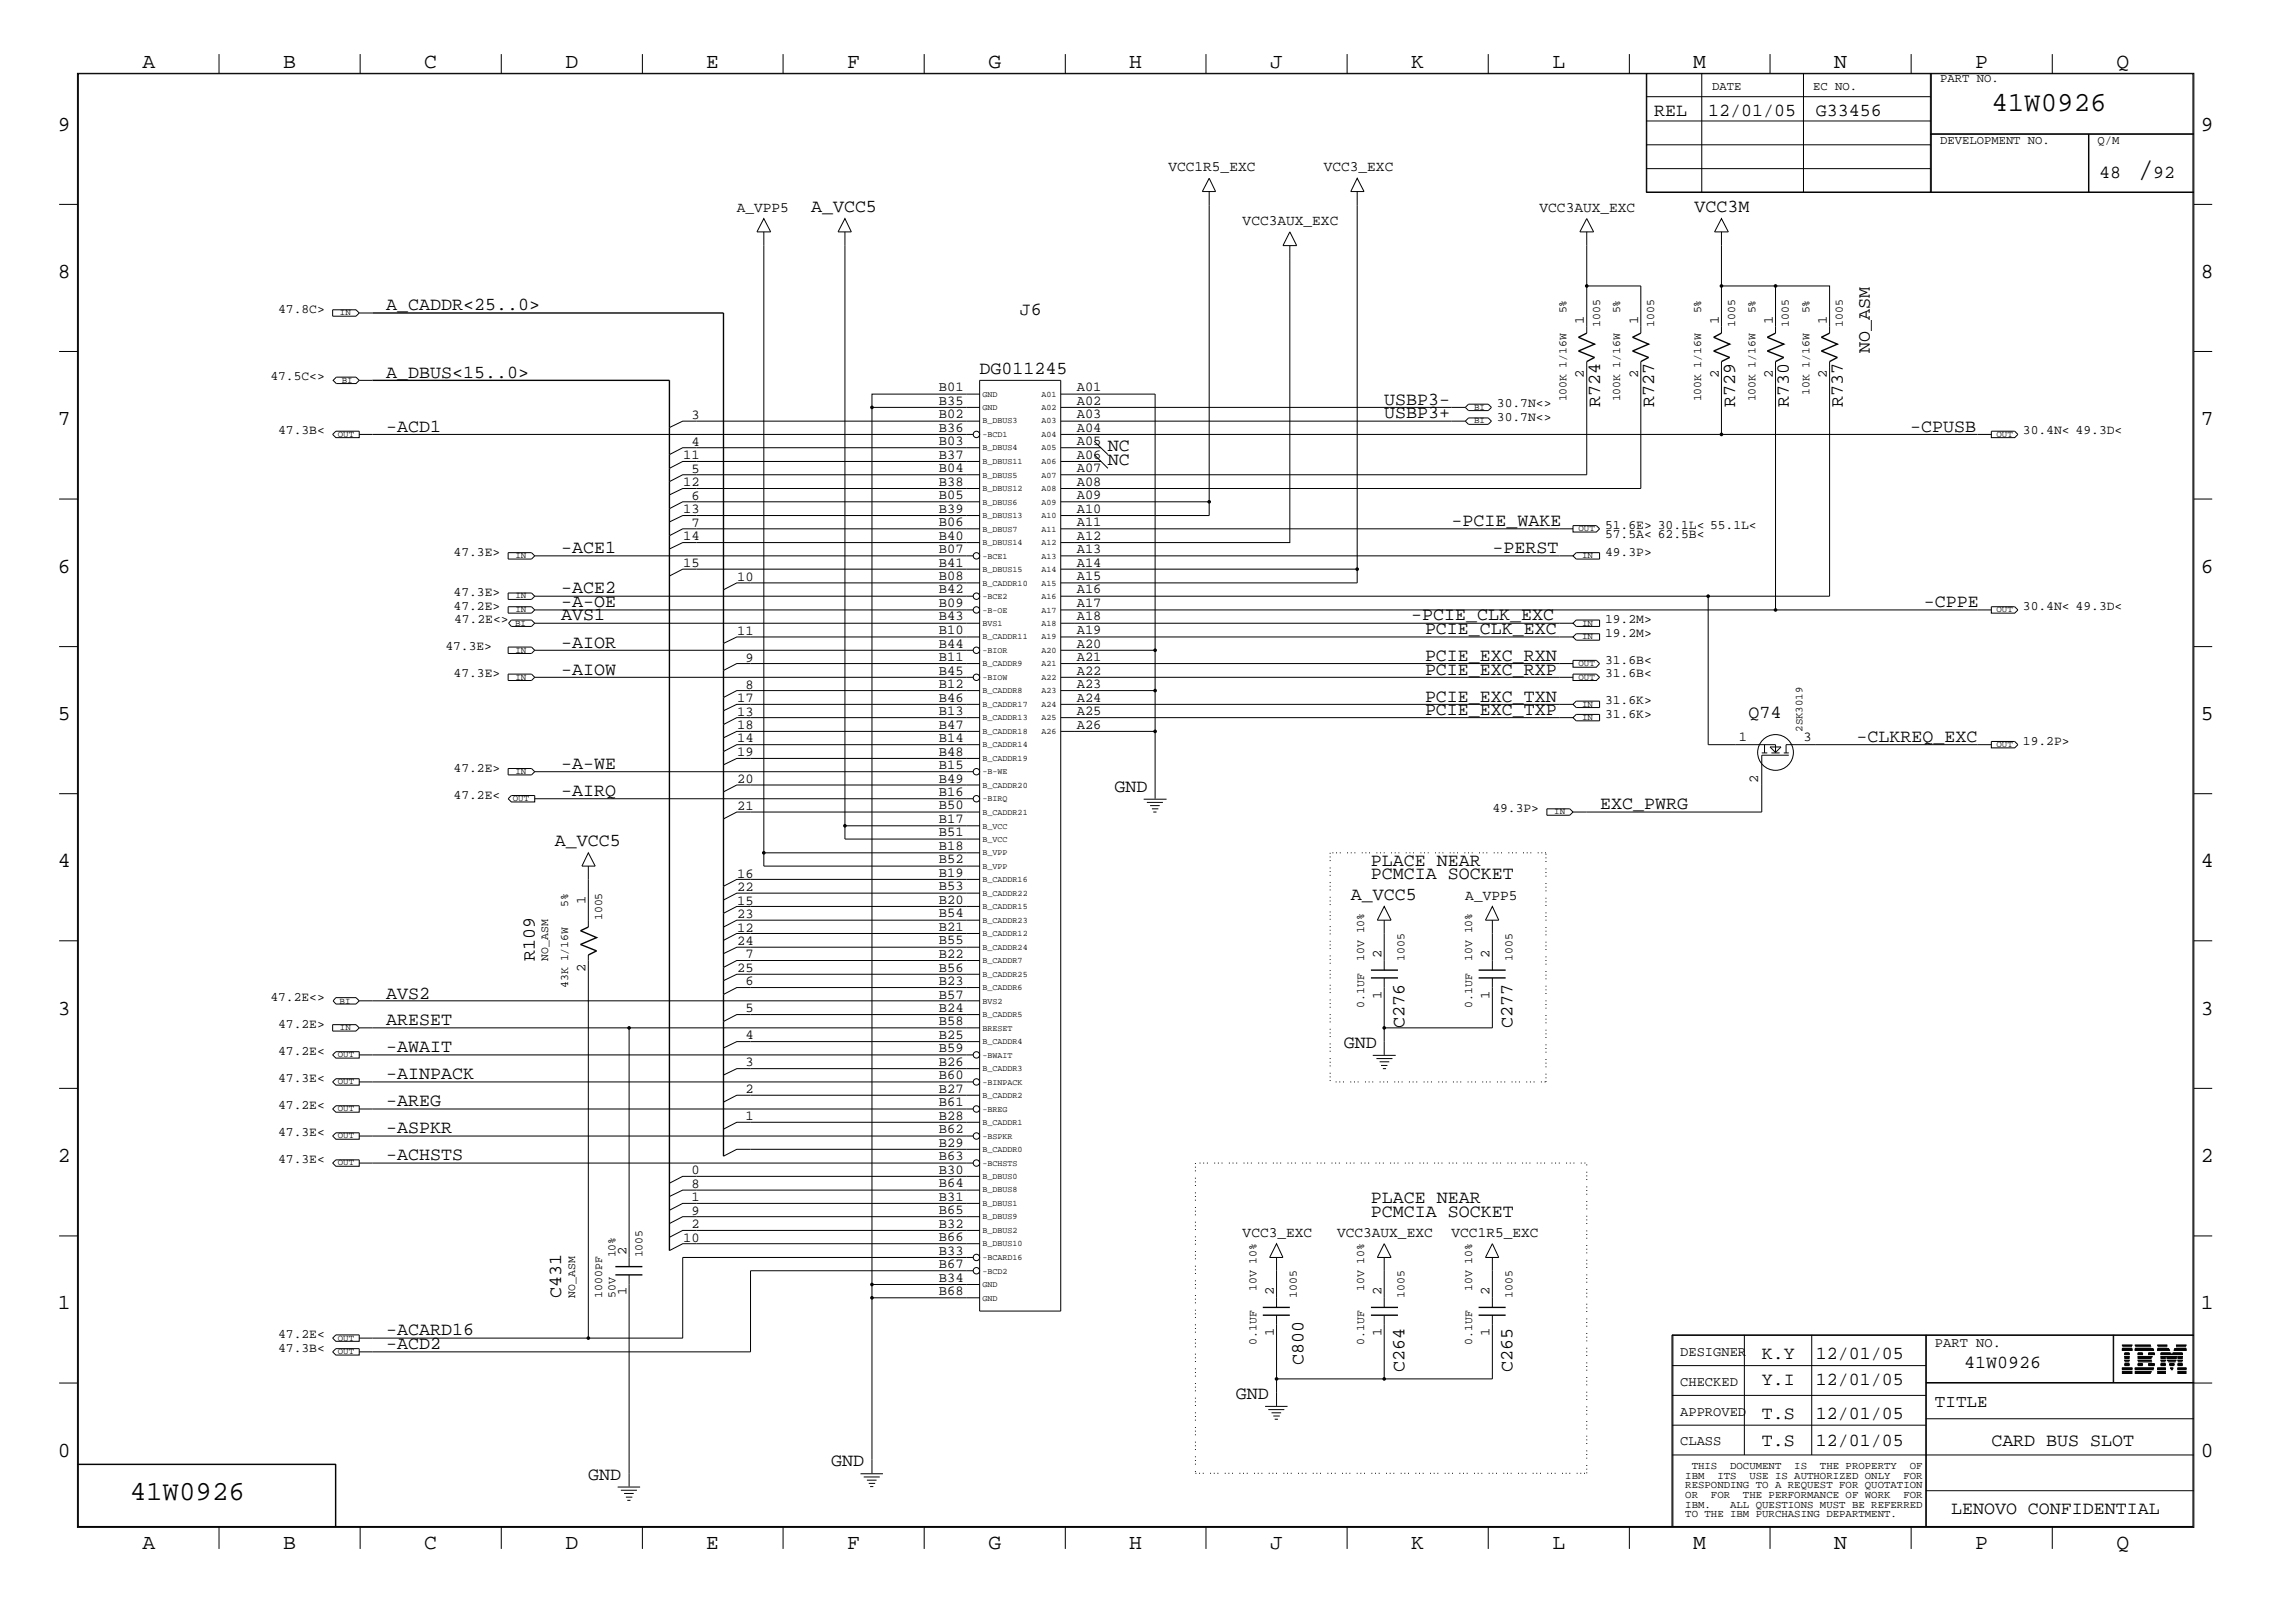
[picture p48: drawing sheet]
<svg xmlns="http://www.w3.org/2000/svg" width="423mm" height="300mm" viewBox="0 0 423 300" stroke-linecap="round" stroke-linejoin="round" font-family="sans-serif">
<defs><g id="words">
<text font-size="5.2" x="395" y="32.9">/</text>
<g font-size="5.1">
<text x="368" y="20.5">41W0926</text>
<text x="24" y="277.2">41W0926</text>
</g>
<g font-size="4">
<text x="26.3" y="12.5">A</text>
<text x="52.3" y="12.5">B</text>
<text x="78.4" y="12.5">C</text>
<text x="104.5" y="12.5">D</text>
<text x="130.5" y="12.5">E</text>
<text x="156.5" y="12.5">F</text>
<text x="182.6" y="12.5">G</text>
<text x="208.6" y="12.5">H</text>
<text x="234.7" y="12.5">J</text>
<text x="260.8" y="12.5">K</text>
<text x="286.9" y="12.5">L</text>
<text x="312.8" y="12.5">M</text>
<text x="338.9" y="12.5">N</text>
<text x="365" y="12.5">P</text>
<text x="391.1" y="12.5">Q</text>
<text x="10.7" y="24.1">9</text>
<text x="406.7" y="24.1">9</text>
<text x="10.7" y="51.4">8</text>
<text x="406.7" y="51.4">8</text>
<text x="10.7" y="78.6">7</text>
<text x="406.7" y="78.6">7</text>
<text x="10.7" y="105.8">6</text>
<text x="406.7" y="105.8">6</text>
<text x="10.7" y="133.1">5</text>
<text x="406.7" y="133.1">5</text>
<text x="10.7" y="160.2">4</text>
<text x="406.7" y="160.2">4</text>
<text x="10.7" y="187.5">3</text>
<text x="406.7" y="187.5">3</text>
<text x="10.7" y="214.6">2</text>
<text x="406.7" y="214.6">2</text>
<text x="10.7" y="241.9">1</text>
<text x="406.7" y="241.9">1</text>
<text x="10.7" y="269.2">0</text>
<text x="406.7" y="269.2">0</text>
<text x="26.3" y="286.2">A</text>
<text x="52.3" y="286.2">B</text>
<text x="78.4" y="286.2">C</text>
<text x="104.5" y="286.2">D</text>
<text x="130.5" y="286.2">E</text>
<text x="156.5" y="286.2">F</text>
<text x="182.6" y="286.2">G</text>
<text x="208.6" y="286.2">H</text>
<text x="234.7" y="286.2">J</text>
<text x="260.8" y="286.2">K</text>
<text x="286.9" y="286.2">L</text>
<text x="312.8" y="286.2">M</text>
<text x="338.9" y="286.2">N</text>
<text x="365" y="286.2">P</text>
<text x="391.1" y="286.2">Q</text>
</g>
<g font-size="3.4">
<text x="305.6" y="21.4">REL</text>
<text x="315.6" y="21.4">12/01/05</text>
<text x="335.5" y="21.4">G33456</text>
<text x="387.9" y="32.9">48</text>
<text x="397.8" y="32.9">92</text>
<text x="149.9" y="39.1">A_VCC5</text>
<text x="313.1" y="39.1">VCC3M</text>
<text x="71.4" y="57.3">A_CADDR&lt;25..0&gt;</text>
<text x="188.5" y="58.3">J6</text>
<text x="345.5" y="65.3" transform="rotate(-90 345.5 65.3)">NO_ASM</text>
<text x="71.4" y="69.8">A_DBUS&lt;15..0&gt;</text>
<text x="181" y="69.1">DG011245</text>
<text x="255.8" y="74.8">USBP3-</text>
<text x="255.8" y="77.3">USBP3+</text>
<text x="295.7" y="75.3" transform="rotate(-90 295.7 75.3)">R724</text>
<text x="305.6" y="75.3" transform="rotate(-90 305.6 75.3)">R727</text>
<text x="320.6" y="75.3" transform="rotate(-90 320.6 75.3)">R729</text>
<text x="330.5" y="75.3" transform="rotate(-90 330.5 75.3)">R730</text>
<text x="340.5" y="75.3" transform="rotate(-90 340.5 75.3)">R737</text>
<text x="71.4" y="79.8">-ACD1</text>
<text x="204.7" y="83.4">NC</text>
<text x="353" y="79.8">-CPUSB</text>
<text x="204.7" y="85.9">NC</text>
<text x="268.2" y="97.2">-PCIE_WAKE</text>
<text x="103.7" y="102.2">-ACE1</text>
<text x="275.8" y="102.2">-PERST</text>
<text x="103.7" y="109.6">-ACE2</text>
<text x="103.7" y="112.2">-A-OE</text>
<text x="355.5" y="112.2">-CPPE</text>
<text x="103.7" y="114.6">AVS1</text>
<text x="103.7" y="119.6">-AIOR</text>
<text x="260.8" y="114.6">-PCIE_CLK_EXC</text>
<text x="263.3" y="117.2">PCIE_CLK_EXC</text>
<text x="103.7" y="124.6">-AIOW</text>
<text x="263.3" y="124.6">PCIE_EXC_RXP</text>
<text x="263.3" y="122.2">PCIE_EXC_RXN</text>
<text x="263.3" y="129.6">PCIE_EXC_TXN</text>
<text x="263.3" y="132.1">PCIE_EXC_TXP</text>
<text x="323.1" y="132.6">Q74</text>
<text x="343.1" y="137.1">-CLKREQ_EXC</text>
<text x="103.7" y="142.1">-A-WE</text>
<text x="103.7" y="147.1">-AIRQ</text>
<text x="205.9" y="146.3">GND</text>
<text x="295.7" y="149.5">EXC_PWRG</text>
<text x="102.5" y="156.3">A_VCC5</text>
<text x="253.3" y="160">PLACE NEAR</text>
<text x="249.6" y="166.3">A_VCC5</text>
<text x="253.3" y="162.5">PCMCIA SOCKET</text>
<text x="98.8" y="177.5" transform="rotate(-90 98.8 177.5)">R109</text>
<text x="71.4" y="184.5">AVS2</text>
<text x="71.4" y="189.4">ARESET</text>
<text x="259.5" y="189.9" transform="rotate(-90 259.5 189.9)">C276</text>
<text x="279.5" y="189.9" transform="rotate(-90 279.5 189.9)">C277</text>
<text x="71.4" y="194.4">-AWAIT</text>
<text x="248.3" y="193.6">GND</text>
<text x="71.4" y="199.4">-AINPACK</text>
<text x="71.4" y="204.4">-AREG</text>
<text x="71.4" y="209.4">-ASPKR</text>
<text x="71.4" y="214.4">-ACHSTS</text>
<text x="253.3" y="224.8">PCMCIA SOCKET</text>
<text x="253.3" y="222.3">PLACE NEAR</text>
<text x="103.7" y="239.8" transform="rotate(-90 103.7 239.8)">C431</text>
<text x="71.4" y="249.3">-ACD2</text>
<text x="71.4" y="246.7">-ACARD16</text>
<text x="325.5" y="251">K.Y</text>
<text x="335.5" y="251">12/01/05</text>
<text x="240.9" y="252.2" transform="rotate(-90 240.9 252.2)">C800</text>
<text x="259.5" y="253.5" transform="rotate(-90 259.5 253.5)">C264</text>
<text x="279.5" y="253.5" transform="rotate(-90 279.5 253.5)">C265</text>
<text x="325.5" y="255.9">Y.I</text>
<text x="335.5" y="255.9">12/01/05</text>
<text x="363" y="252.7">41W0926</text>
<text x="228.3" y="258.5">GND</text>
<text x="325.5" y="262.2">T.S</text>
<text x="335.5" y="262.2">12/01/05</text>
<text x="325.5" y="267.2">T.S</text>
<text x="335.5" y="267.2">12/01/05</text>
<text x="368" y="267.2">CARD BUS SLOT</text>
<text x="108.7" y="273.4">GND</text>
<text x="153.6" y="270.9">GND</text>
<text x="360.5" y="279.7">LENOVO CONFIDENTIAL</text>
</g>
<text font-size="3.2" x="357.5" y="260">TITLE</text>
<g font-size="2.7">
<text x="215.9" y="31.7">VCC1R5_EXC</text>
<text x="244.6" y="31.7">VCC3_EXC</text>
<text x="136.1" y="39.1">A_VPP5</text>
<text x="229.6" y="41.7">VCC3AUX_EXC</text>
<text x="284.5" y="39.1">VCC3AUX_EXC</text>
<text x="270.8" y="166.3">A_VPP5</text>
<text x="229.6" y="228.6">VCC3_EXC</text>
<text x="247.1" y="228.6">VCC3AUX_EXC</text>
<text x="268.2" y="228.6">VCC1R5_EXC</text>
</g>
<g font-size="2.5">
<text x="292.7" y="59.9" transform="rotate(-90 292.7 59.9)">1</text>
<text x="302.7" y="59.9" transform="rotate(-90 302.7 59.9)">1</text>
<text x="317.6" y="59.9" transform="rotate(-90 317.6 59.9)">1</text>
<text x="327.6" y="59.9" transform="rotate(-90 327.6 59.9)">1</text>
<text x="337.6" y="59.9" transform="rotate(-90 337.6 59.9)">1</text>
<text x="292.7" y="69.8" transform="rotate(-90 292.7 69.8)">2</text>
<text x="302.7" y="69.8" transform="rotate(-90 302.7 69.8)">2</text>
<text x="317.6" y="69.8" transform="rotate(-90 317.6 69.8)">2</text>
<text x="327.6" y="69.8" transform="rotate(-90 327.6 69.8)">2</text>
<text x="337.6" y="69.8" transform="rotate(-90 337.6 69.8)">2</text>
<text x="127.8" y="77.4">3</text>
<text x="173.5" y="74.8">B35</text>
<text x="173.5" y="72.3">B01</text>
<text x="173.5" y="77.3">B02</text>
<text x="199" y="72.3">A01</text>
<text x="199" y="74.8">A02</text>
<text x="199" y="77.3">A03</text>
<text x="127.8" y="82.4">4</text>
<text x="173.5" y="79.8">B36</text>
<text x="173.5" y="82.3">B03</text>
<text x="199" y="79.8">A04</text>
<text x="199" y="82.3">A05</text>
<text x="126.2" y="84.8">11</text>
<text x="126.2" y="89.8">12</text>
<text x="127.8" y="87.4">5</text>
<text x="173.5" y="89.7">B38</text>
<text x="173.5" y="84.8">B37</text>
<text x="173.5" y="87.2">B04</text>
<text x="199" y="84.8">A06</text>
<text x="199" y="87.2">A07</text>
<text x="199" y="89.7">A08</text>
<text x="126.2" y="94.8">13</text>
<text x="127.8" y="92.4">6</text>
<text x="173.5" y="94.7">B39</text>
<text x="173.5" y="92.2">B05</text>
<text x="199" y="94.7">A10</text>
<text x="199" y="92.2">A09</text>
<text x="126.2" y="99.8">14</text>
<text x="127.8" y="97.3">7</text>
<text x="173.5" y="99.7">B40</text>
<text x="173.5" y="97.2">B06</text>
<text x="199" y="99.7">A12</text>
<text x="199" y="97.2">A11</text>
<text x="126.2" y="104.8">15</text>
<text x="136.2" y="107.3">10</text>
<text x="173.5" y="104.7">B41</text>
<text x="173.5" y="102.2">B07</text>
<text x="173.5" y="107.2">B08</text>
<text x="199" y="102.2">A13</text>
<text x="199" y="107.2">A15</text>
<text x="199" y="104.7">A14</text>
<text x="173.5" y="109.6">B42</text>
<text x="173.5" y="112.2">B09</text>
<text x="199" y="112.2">A17</text>
<text x="199" y="109.6">A16</text>
<text x="136.2" y="117.3">11</text>
<text x="173.5" y="117.2">B10</text>
<text x="173.5" y="114.6">B43</text>
<text x="173.5" y="119.6">B44</text>
<text x="199" y="114.6">A18</text>
<text x="199" y="119.6">A20</text>
<text x="199" y="117.2">A19</text>
<text x="137.8" y="122.3">9</text>
<text x="173.5" y="122.2">B11</text>
<text x="173.5" y="124.6">B45</text>
<text x="199" y="124.6">A22</text>
<text x="199" y="122.2">A21</text>
<text x="136.2" y="129.7">17</text>
<text x="137.8" y="127.3">8</text>
<text x="173.5" y="127.1">B12</text>
<text x="173.5" y="129.6">B46</text>
<text x="199" y="129.6">A24</text>
<text x="199" y="127.1">A23</text>
<text x="136.2" y="132.2">13</text>
<text x="136.2" y="137.2">14</text>
<text x="136.2" y="134.7">18</text>
<text x="173.5" y="137.1">B14</text>
<text x="173.5" y="132.1">B13</text>
<text x="173.5" y="134.6">B47</text>
<text x="199" y="132.1">A25</text>
<text x="199" y="134.6">A26</text>
<text x="321.3" y="136.8">1</text>
<text x="333.2" y="136.8">3</text>
<text x="136.2" y="139.7">19</text>
<text x="173.5" y="142.1">B15</text>
<text x="173.5" y="139.6">B48</text>
<text x="136.2" y="144.7">20</text>
<text x="136.2" y="149.7">21</text>
<text x="173.5" y="147.1">B16</text>
<text x="173.5" y="144.6">B49</text>
<text x="173.5" y="149.5">B50</text>
<text x="324.9" y="144.6" transform="rotate(-90 324.9 144.6)">2</text>
<text x="173.5" y="152.1">B17</text>
<text x="173.5" y="154.5">B51</text>
<text x="173.5" y="157.1">B18</text>
<text x="173.5" y="159.5">B52</text>
<text x="108.2" y="167" transform="rotate(-90 108.2 167)">1</text>
<text x="136.2" y="162.1">16</text>
<text x="136.2" y="164.6">22</text>
<text x="136.2" y="167.1">15</text>
<text x="173.5" y="167">B20</text>
<text x="173.5" y="162.1">B19</text>
<text x="173.5" y="164.5">B53</text>
<text x="136.2" y="169.6">23</text>
<text x="136.2" y="172.1">12</text>
<text x="173.5" y="172">B21</text>
<text x="173.5" y="169.5">B54</text>
<text x="108.2" y="179.5" transform="rotate(-90 108.2 179.5)">2</text>
<text x="136.2" y="174.6">24</text>
<text x="136.2" y="179.6">25</text>
<text x="137.8" y="177">7</text>
<text x="173.5" y="177">B22</text>
<text x="173.5" y="174.5">B55</text>
<text x="173.5" y="179.5">B56</text>
<text x="255.3" y="177" transform="rotate(-90 255.3 177)">2</text>
<text x="275.3" y="177" transform="rotate(-90 275.3 177)">2</text>
<text x="137.8" y="182">6</text>
<text x="173.5" y="181.9">B23</text>
<text x="173.5" y="184.5">B57</text>
<text x="255.3" y="184.5" transform="rotate(-90 255.3 184.5)">1</text>
<text x="275.3" y="184.5" transform="rotate(-90 275.3 184.5)">1</text>
<text x="137.8" y="187">5</text>
<text x="173.5" y="191.9">B25</text>
<text x="173.5" y="186.9">B24</text>
<text x="173.5" y="189.4">B58</text>
<text x="137.8" y="192">4</text>
<text x="137.8" y="197">3</text>
<text x="173.5" y="196.9">B26</text>
<text x="173.5" y="194.4">B59</text>
<text x="137.8" y="202">2</text>
<text x="173.5" y="201.9">B27</text>
<text x="173.5" y="199.4">B60</text>
<text x="137.8" y="207">1</text>
<text x="173.5" y="206.8">B28</text>
<text x="173.5" y="204.4">B61</text>
<text x="173.5" y="209.4">B62</text>
<text x="173.5" y="211.8">B29</text>
<text x="173.5" y="214.4">B63</text>
<text x="127.8" y="216.9">0</text>
<text x="127.8" y="219.5">8</text>
<text x="127.8" y="221.9">1</text>
<text x="173.5" y="216.8">B30</text>
<text x="173.5" y="219.4">B64</text>
<text x="173.5" y="221.8">B31</text>
<text x="127.8" y="224.5">9</text>
<text x="127.8" y="226.9">2</text>
<text x="173.5" y="226.8">B32</text>
<text x="173.5" y="224.4">B65</text>
<text x="115.7" y="231.8" transform="rotate(-90 115.7 231.8)">2</text>
<text x="126.2" y="229.4">10</text>
<text x="173.5" y="231.8">B33</text>
<text x="173.5" y="229.3">B66</text>
<text x="115.7" y="239.4" transform="rotate(-90 115.7 239.4)">1</text>
<text x="173.5" y="236.8">B34</text>
<text x="173.5" y="234.3">B67</text>
<text x="173.5" y="239.3">B68</text>
<text x="235.4" y="239.3" transform="rotate(-90 235.4 239.3)">2</text>
<text x="255.3" y="239.3" transform="rotate(-90 255.3 239.3)">2</text>
<text x="275.3" y="239.3" transform="rotate(-90 275.3 239.3)">2</text>
<text x="235.4" y="246.8" transform="rotate(-90 235.4 246.8)">1</text>
<text x="255.3" y="246.8" transform="rotate(-90 255.3 246.8)">1</text>
<text x="275.3" y="246.8" transform="rotate(-90 275.3 246.8)">1</text>
<text x="310.5" y="250.6">DESIGNER</text>
<text x="357.5" y="248.8">PART NO.</text>
<text x="310.5" y="256.1">CHECKED</text>
<text x="310.5" y="261.5">APPROVED</text>
<text x="310.5" y="267">CLASS</text>
</g>
<g font-size="2.4">
<text x="51.4" y="57.8">47.8C&gt;</text>
<text x="50" y="70.3">47.5C&lt;&gt;</text>
<text x="276.6" y="75.3">30.7N&lt;&gt;</text>
<text x="276.6" y="77.8">30.7N&lt;&gt;</text>
<text x="51.4" y="80.3">47.3B&lt;</text>
<text x="373.8" y="80.3">30.4N&lt; 49.3D&lt;</text>
<text x="296.6" y="99.5">57.5A&lt; 62.5B&lt;</text>
<text x="296.6" y="97.7">51.6E&gt; 30.1L&lt; 55.1L&lt;</text>
<text x="83.8" y="102.7">47.3E&gt;</text>
<text x="296.6" y="102.7">49.3P&gt;</text>
<text x="83.8" y="110.2">47.3E&gt;</text>
<text x="83.8" y="112.7">47.2E&gt;</text>
<text x="373.8" y="112.7">30.4N&lt; 49.3D&lt;</text>
<text x="83.9" y="115.1">47.2E&lt;&gt;</text>
<text x="296.6" y="117.7">19.2M&gt;</text>
<text x="296.6" y="115.1">19.2M&gt;</text>
<text x="82.3" y="120.1">47.3E&gt;</text>
<text x="83.8" y="125.1">47.3E&gt;</text>
<text x="296.6" y="125.1">31.6B&lt;</text>
<text x="296.6" y="122.6">31.6B&lt;</text>
<text x="296.6" y="130.1">31.6K&gt;</text>
<text x="296.6" y="132.6">31.6K&gt;</text>
<text x="373.8" y="137.6">19.2P&gt;</text>
<text x="83.8" y="142.6">47.2E&gt;</text>
<text x="83.8" y="147.6">47.2E&lt;</text>
<text x="275.8" y="150">49.3P&gt;</text>
<text x="50" y="184.9">47.2E&lt;&gt;</text>
<text x="51.4" y="189.9">47.2E&gt;</text>
<text x="51.4" y="194.9">47.2E&lt;</text>
<text x="51.4" y="199.9">47.3E&lt;</text>
<text x="51.4" y="204.9">47.2E&lt;</text>
<text x="51.4" y="209.9">47.3E&lt;</text>
<text x="51.4" y="214.9">47.3E&lt;</text>
<text x="51.4" y="249.8">47.3B&lt;</text>
<text x="51.4" y="247.2">47.2E&lt;</text>
</g>
<g font-size="2.3">
<text x="316.4" y="16.7">DATE</text>
<text x="335" y="16.7">EC NO.</text>
<text x="358.5" y="15.2">PART NO.</text>
<text x="358.5" y="26.6">DEVELOPMENT NO.</text>
<text x="387.6" y="26.6">Q/M</text>
</g>
<g font-size="2.1">
<text x="289.5" y="57.9" transform="rotate(-90 289.5 57.9)">5%</text>
<text x="299.4" y="57.9" transform="rotate(-90 299.4 57.9)">5%</text>
<text x="314.4" y="57.9" transform="rotate(-90 314.4 57.9)">5%</text>
<text x="324.4" y="57.9" transform="rotate(-90 324.4 57.9)">5%</text>
<text x="334.3" y="57.9" transform="rotate(-90 334.3 57.9)">5%</text>
<text x="295.7" y="60.4" transform="rotate(-90 295.7 60.4)">1005</text>
<text x="305.6" y="60.4" transform="rotate(-90 305.6 60.4)">1005</text>
<text x="320.6" y="60.4" transform="rotate(-90 320.6 60.4)">1005</text>
<text x="330.5" y="60.4" transform="rotate(-90 330.5 60.4)">1005</text>
<text x="340.5" y="60.4" transform="rotate(-90 340.5 60.4)">1005</text>
<text x="289.5" y="74.2" transform="rotate(-90 289.5 74.2)">100K 1/16W</text>
<text x="299.4" y="74.2" transform="rotate(-90 299.4 74.2)">100K 1/16W</text>
<text x="314.4" y="74.2" transform="rotate(-90 314.4 74.2)">100K 1/16W</text>
<text x="324.4" y="74.2" transform="rotate(-90 324.4 74.2)">100K 1/16W</text>
<text x="334.3" y="72.9" transform="rotate(-90 334.3 72.9)">10K 1/16W</text>
<text x="105" y="167.6" transform="rotate(-90 105 167.6)">5%</text>
<text x="111.3" y="170" transform="rotate(-90 111.3 170)">1005</text>
<text x="101.3" y="177.5" transform="rotate(-90 101.3 177.5)">NO_ASM</text>
<text x="252.1" y="177.5" transform="rotate(-90 252.1 177.5)">10V 10%</text>
<text x="259.5" y="177.5" transform="rotate(-90 259.5 177.5)">1005</text>
<text x="272" y="177.5" transform="rotate(-90 272 177.5)">10V 10%</text>
<text x="279.5" y="177.5" transform="rotate(-90 279.5 177.5)">1005</text>
<text x="105" y="182.5" transform="rotate(-90 105 182.5)">43K 1/16W</text>
<text x="252.1" y="186.2" transform="rotate(-90 252.1 186.2)">0.1UF</text>
<text x="272" y="186.2" transform="rotate(-90 272 186.2)">0.1UF</text>
<text x="113.7" y="232.3" transform="rotate(-90 113.7 232.3)">10%</text>
<text x="118.7" y="232.3" transform="rotate(-90 118.7 232.3)">1005</text>
<text x="106.3" y="239.8" transform="rotate(-90 106.3 239.8)">NO_ASM</text>
<text x="111.3" y="239.8" transform="rotate(-90 111.3 239.8)">1000PF</text>
<text x="113.7" y="239.8" transform="rotate(-90 113.7 239.8)">50V</text>
<text x="232.2" y="238.5" transform="rotate(-90 232.2 238.5)">10V 10%</text>
<text x="239.6" y="239.8" transform="rotate(-90 239.6 239.8)">1005</text>
<text x="252.1" y="238.5" transform="rotate(-90 252.1 238.5)">10V 10%</text>
<text x="259.5" y="239.8" transform="rotate(-90 259.5 239.8)">1005</text>
<text x="272" y="238.5" transform="rotate(-90 272 238.5)">10V 10%</text>
<text x="279.5" y="239.8" transform="rotate(-90 279.5 239.8)">1005</text>
<text x="232.2" y="248.5" transform="rotate(-90 232.2 248.5)">0.1UF</text>
<text x="252.1" y="248.5" transform="rotate(-90 252.1 248.5)">0.1UF</text>
<text x="272" y="248.5" transform="rotate(-90 272 248.5)">0.1UF</text>
</g>
<g font-size="2">
<text x="333.1" y="135.2" transform="rotate(-90 333.1 135.2)">2SK3019</text>
<text x="311.4" y="273.2">IBM</text>
<text x="311.4" y="275">RESPONDING TO A REQUEST FOR QUOTATION</text>
<text x="312.6" y="271.4">THIS</text>
<text x="317.3" y="273.2">ITS</text>
<text x="319.7" y="271.4">DOCUMENT</text>
<text x="323.3" y="273.2">USE IS AUTHORIZED ONLY</text>
<text x="331.6" y="271.4">IS</text>
<text x="336.3" y="271.4">THE PROPERTY</text>
<text x="351.7" y="273.2">FOR</text>
<text x="352.9" y="271.4">OF</text>
<text x="311.4" y="276.7">OR</text>
<text x="311.4" y="278.6">IBM.</text>
<text x="311.4" y="280.2">TO THE IBM PURCHASING DEPARTMENT.</text>
<text x="316.1" y="276.7">FOR</text>
<text x="319.7" y="278.6">ALL QUESTIONS MUST BE REFERRED</text>
<text x="322.1" y="276.7">THE PERFORMANCE OF WORK</text>
<text x="351.7" y="276.7">FOR</text>
</g>
<g font-size="1.7">
<text x="62.8" y="58.3">IN</text>
<text x="63.2" y="70.8">BI</text>
<text x="272.4" y="75.7">BI</text>
<text x="62.4" y="80.7">OUT</text>
<text x="272.4" y="78.2">BI</text>
<text x="368.9" y="80.7">OUT</text>
<text x="291.7" y="98.1">OUT</text>
<text x="95.2" y="103.1">IN</text>
<text x="292.4" y="103.1">IN</text>
<text x="95.2" y="113">IN</text>
<text x="95.2" y="110.6">IN</text>
<text x="368.9" y="113.1">OUT</text>
<text x="95.2" y="115.6">BI</text>
<text x="292.4" y="115.6">IN</text>
<text x="292.4" y="118.1">IN</text>
<text x="95.2" y="125.6">IN</text>
<text x="95.2" y="120.6">IN</text>
<text x="291.7" y="123.1">OUT</text>
<text x="291.7" y="125.6">OUT</text>
<text x="292.4" y="130.6">IN</text>
<text x="292.4" y="133.1">IN</text>
<text x="95.2" y="143">IN</text>
<text x="368.9" y="138">OUT</text>
<text x="94.7" y="148">OUT</text>
<text x="287.2" y="150.5">IN</text>
<text x="62.7" y="185.4">BI</text>
<text x="62.8" y="190.3">IN</text>
<text x="62.4" y="195.3">OUT</text>
<text x="62.4" y="200.3">OUT</text>
<text x="62.4" y="205.3">OUT</text>
<text x="62.4" y="215.3">OUT</text>
<text x="62.4" y="210.3">OUT</text>
<text x="62.4" y="247.7">OUT</text>
<text x="62.4" y="250.2">OUT</text>
</g>
<g font-size="1.6">
<text x="181.5" y="75.8">GND</text>
<text x="181.5" y="73.3">GND</text>
<text x="192.4" y="75.8">A02</text>
<text x="192.4" y="73.3">A01</text>
<text x="181.5" y="83.2">B_DBUS4</text>
<text x="181.5" y="80.8">-BCD1</text>
<text x="181.5" y="78.2">B_DBUS3</text>
<text x="192.4" y="83.2">A05</text>
<text x="192.4" y="80.8">A04</text>
<text x="192.4" y="78.2">A03</text>
<text x="181.5" y="88.2">B_DBUS5</text>
<text x="181.5" y="85.8">B_DBUS11</text>
<text x="192.4" y="88.2">A07</text>
<text x="192.4" y="85.8">A06</text>
<text x="181.5" y="95.8">B_DBUS13</text>
<text x="181.5" y="93.2">B_DBUS6</text>
<text x="181.5" y="90.8">B_DBUS12</text>
<text x="192.4" y="95.8">A10</text>
<text x="192.4" y="93.2">A09</text>
<text x="192.4" y="90.8">A08</text>
<text x="181.5" y="100.7">B_DBUS14</text>
<text x="181.5" y="98.2">B_DBUS7</text>
<text x="192.4" y="100.7">A12</text>
<text x="192.4" y="98.2">A11</text>
<text x="181.5" y="105.7">B_DBUS15</text>
<text x="181.5" y="103.2">-BCE1</text>
<text x="192.4" y="105.7">A14</text>
<text x="192.4" y="103.2">A13</text>
<text x="181.5" y="113.2">-B-OE</text>
<text x="181.5" y="110.7">-BCE2</text>
<text x="181.5" y="108.2">B_CADDR10</text>
<text x="192.4" y="113.2">A17</text>
<text x="192.4" y="110.7">A16</text>
<text x="192.4" y="108.2">A15</text>
<text x="181.5" y="118.1">B_CADDR11</text>
<text x="181.5" y="115.7">BVS1</text>
<text x="192.4" y="118.1">A19</text>
<text x="192.4" y="115.7">A18</text>
<text x="181.5" y="125.6">-BIOW</text>
<text x="181.5" y="123.1">B_CADDR9</text>
<text x="181.5" y="120.6">-BIOR</text>
<text x="192.4" y="125.6">A22</text>
<text x="192.4" y="123.1">A21</text>
<text x="192.4" y="120.6">A20</text>
<text x="181.5" y="130.6">B_CADDR17</text>
<text x="181.5" y="128.1">B_CADDR8</text>
<text x="192.4" y="130.6">A24</text>
<text x="192.4" y="128.1">A23</text>
<text x="181.5" y="135.6">B_CADDR18</text>
<text x="181.5" y="133.1">B_CADDR13</text>
<text x="192.4" y="135.6">A26</text>
<text x="192.4" y="133.1">A25</text>
<text x="181.5" y="143.1">-B-WE</text>
<text x="181.5" y="140.5">B_CADDR19</text>
<text x="181.5" y="138.1">B_CADDR14</text>
<text x="181.5" y="148.1">-BIRQ</text>
<text x="181.5" y="145.5">B_CADDR20</text>
<text x="181.5" y="155.5">B_VCC</text>
<text x="181.5" y="153.1">B_VCC</text>
<text x="181.5" y="150.5">B_CADDR21</text>
<text x="181.5" y="160.5">B_VPP</text>
<text x="181.5" y="158">B_VPP</text>
<text x="181.5" y="168">B_CADDR15</text>
<text x="181.5" y="165.5">B_CADDR22</text>
<text x="181.5" y="163">B_CADDR16</text>
<text x="181.5" y="173">B_CADDR12</text>
<text x="181.5" y="170.5">B_CADDR23</text>
<text x="181.5" y="178">B_CADDR7</text>
<text x="181.5" y="175.5">B_CADDR24</text>
<text x="181.5" y="185.4">BVS2</text>
<text x="181.5" y="183">B_CADDR6</text>
<text x="181.5" y="180.4">B_CADDR25</text>
<text x="181.5" y="190.4">BRESET</text>
<text x="181.5" y="188">B_CADDR5</text>
<text x="181.5" y="197.9">B_CADDR3</text>
<text x="181.5" y="195.4">-BWAIT</text>
<text x="181.5" y="193">B_CADDR4</text>
<text x="181.5" y="202.9">B_CADDR2</text>
<text x="181.5" y="200.4">-BINPACK</text>
<text x="181.5" y="207.9">B_CADDR1</text>
<text x="181.5" y="205.4">-BREG</text>
<text x="181.5" y="215.4">-BCHSTS</text>
<text x="181.5" y="212.9">B_CADDR0</text>
<text x="181.5" y="210.4">-BSPKR</text>
<text x="181.5" y="220.3">B_DBUS8</text>
<text x="181.5" y="217.8">B_DBUS0</text>
<text x="181.5" y="227.8">B_DBUS2</text>
<text x="181.5" y="225.3">B_DBUS9</text>
<text x="181.5" y="222.8">B_DBUS1</text>
<text x="181.5" y="232.8">-BCARD16</text>
<text x="181.5" y="230.3">B_DBUS10</text>
<text x="181.5" y="237.8">GND</text>
<text x="181.5" y="235.3">-BCD2</text>
<text x="181.5" y="240.3">GND</text>
</g>
</g></defs>
<g fill="none" stroke="#000" stroke-width=".25">
<path d="M68.8 57.8h64.9v155.8M68.8 70.3h54.9v160.8M293.2 61.6l-1.5 .7 2.9 1.3-2.9 1.3 2.9 1.1-1.4 .8M303.2 61.6l-1.5 .7 2.9 1.3-2.9 1.3 2.9 1.1-1.4 .8M318.1 61.6l-1.4 .7 2.9 1.3-2.9 1.3 2.9 1.1-1.5 .8M328.1 61.6l-1.5 .7 3 1.3-3 1.3 3 1.1-1.5 .8M338.1 61.6l-1.5 .7 2.9 1.3-2.9 1.3 2.9 1.1-1.4 .8M108.7 171.3l-1.4 .7 2.9 1.2-2.9 1.3 2.9 1.2-1.5 .7M253.3 179.2h5M273.2 179.2h5M253.3 180.7h5M273.2 180.7h5"/>
<path d="M113.7 235.5h5M113.7 234h5M233.3 243h5M233.3 241.6h5M253.3 243h5M253.3 241.6h5M273.2 243h5M273.2 241.6h5"/>
</g>
<g fill="none" stroke="#000" stroke-width=".18">
<path d="M14.3 13.5h391.1v268.7h-391.1zM14.5 13.6h390.7v268.4h-390.7zM40.5 10v3.5M66.5 10v3.5M92.6 10v3.5M118.7 10v3.5M144.7 10v3.5M170.8 10v3.5M196.9 10v3.5M222.8 10v3.5M248.9 10v3.5M275 10v3.5"/>
<path d="M301.1 10v3.5M304.2 13.5v22.1h101.2M304.2 17.9h52.5M304.3 13.5v22.1M314.5 13.5v22.1M327.1 10v3.5M333.2 13.5v22.1M353.1 10v3.5M356.7 13.5v22.1M356.9 13.5v22.1M379.2 10v3.5M10.9 37.8h3.4"/>
<path d="M223.4 35.4v59.9h-27.4M223.4 32.9l1.2 2.5h-2.4zM250.8 32.9l1.3 2.5h-2.5zM250.8 35.4v69.8h-54.8M304.2 35.5h101.2M304.2 26.8h52.5M304.2 22.4h52.5M304.3 31.2h52.4M356.7 24.8h48.7M356.7 24.7h48.7M385.9 24.8v10.8M386 24.8v10.8"/>
<path d="M405.4 37.8h3.4M61.5 57.2h4.3l.6 .6-.6 .6h-4.3zM66.4 57.8h2.4M141.1 40.4l1.3 2.4h-2.5zM141.1 42.8v117.2h39.9M156.1 40.4l1.2 2.4h-2.4zM156.1 42.8v112.2h24.9M238.3 45.4v54.8h-42.3M238.3 42.8l1.3 2.6h-2.5zM293.2 40.4l1.3 2.4h-2.6zM293.2 52.8h10v8.8M293.2 42.8v18.8"/>
<path d="M318.1 40.4l1.3 2.4h-2.6zM318.1 52.8h20v8.8M318.1 42.8v18.8M328.1 52.8v8.8M10.9 64.9h3.4M62.1 79.7h4.3v1.2h-4.3l-.6-.6zM62.1 69.7h3.7l.6 .6-.6 .6h-3.7l-.5-.6zM66.4 70.3h2.4M181 77.8h-54.8l-2.5 1.2M181 75.3h-19.9v162M181 72.8h-19.9v2.5M181 70.3h15v171.9h-15z"/>
<path d="M196 72.8h17.4v74.8M196 77.8h74.8M196 75.3h74.8M271.4 74.7h3.6l.6 .6-.6 .6h-3.6l-.6-.6zM271.4 77.2h3.6l.6 .6-.6 .6h-3.6l-.6-.6zM293.2 66.8v20.9h-97.2M303.2 66.8v23.5h-107.2M318.1 66.8v13.5M328.1 66.8v45.9M338.1 66.8v43.4h-142.1M368 79.7h4.3l.6 .6-.6 .6h-4.3zM405.4 64.9h3.4"/>
<path d="M10.9 92.2h3.4M66.4 80.3h113.4M181 90.3h-54.8l-2.5 1.1M181 95.3h-54.8l-2.5 1.1M181 97.7h-54.8l-2.5 1.3M181 82.7h-54.8l-2.5 1.3M181 87.7h-54.8l-2.5 1.3M181 85.3h-54.8l-2.5 1.2M181 92.7h-54.8l-2.5 1.3M196 97.7h94.7M196 92.7h27.4M196 85.3h7.5"/>
<path d="M196 82.7h7.5M196 80.3h172M202.2 84l2.5 2.5M202.2 81.5l2.5 2.5M290.7 97.1h4.3l.6 .6-.6 .6h-4.3zM405.4 92.2h3.4M10.9 119.5h3.4M93.9 112.1h4.3l.6 .6-.6 .6h-4.3zM93.9 102.1h4.3l.6 .6-.6 .6h-4.3zM93.9 109.6h4.3l.6 .6-.6 .5h-4.3zM93.9 119.5h4.3l.6 .6-.6 .6h-4.3zM94.5 114.6h3.7l.6 .5-.6 .6h-3.7l-.5-.6z"/>
<path d="M98.8 115.1h82.2M98.8 112.7h81M98.8 110.2h81M98.8 102.7h81M181 105.2h-54.8l-2.5 1.2M181 100.2h-54.8l-2.5 1.2M181 117.7h-44.9l-2.4 1.2M181 107.7h-44.9l-2.4 1.3M196 117.7h94.7M196 115.1h94.7M196 112.7h172M196 102.7h94.7"/>
<path d="M250.8 105.2v2.5h-54.8M291.3 102.1h4.3v1.2h-4.3l-.6-.6zM291.3 114.6h4.3v1.1h-4.3l-.6-.6zM291.3 117.1h4.3v1.2h-4.3l-.6-.6zM315.6 110.2v27.4h12.5v1.4M368 112.1h4.3l.6 .6-.6 .6h-4.3zM405.4 119.5h3.4M93.9 124.5h4.3l.6 .6-.6 .6h-4.3zM98.8 125.1h81M98.8 120.1h81M181 127.6h-44.9l-2.4 1.3M181 130.1h-44.9l-2.4 1.2"/>
<path d="M181 135.1h-44.9l-2.4 1.2M181 132.6h-44.9l-2.4 1.3M181 137.6h-44.9l-2.4 1.3M181 122.6h-44.9l-2.4 1.3M196 135.1h17.4M196 132.6h94.7M196 130.1h94.7M196 127.6h17.4M196 125.1h94.7M196 122.6h94.7M196 120.1h17.4M290.7 122h4.3l.6 .6-.6 .7h-4.3z"/>
<path d="M290.7 132.6l.6-.6h4.3v1.2h-4.3zM290.7 124.5h4.3l.6 .6-.6 .6h-4.3zM291.3 129.5h4.3v1.2h-4.3l-.6-.6zM325.5 139.1h1.1M326.1 137.6v1.5M327.1 138h2l-1 1zM327.3 139.1h1.5M329.6 139.1h.9M330.5 139.5h-5v10.5h-34.8M368 137h4.3l.6 .6-.6 .6h-4.3zM368 137.6h-38v1.5M10.9 146.6h3.4"/>
<path d="M93.9 142h4.3l.6 .6-.6 .6h-4.3zM94.5 147h4.3v1.2h-4.3l-.6-.6zM98.8 147.6h81M98.8 142.6h81M108.7 157.6l1.3 2.4h-2.5zM141.1 157.6h39.9M156.1 152.6h24.9M181 150h-44.9l-2.4 1.3M181 145h-44.9l-2.4 1.3M181 140.1h-44.9l-2.4 1.2M211.3 147.7h4.3M211.9 148.3h3"/>
<path d="M212.5 148.8h1.8M212.9 149.4h1.1M213.1 150h.6M285.8 149.4h4.3l.6 .6-.6 .6h-4.3zM405.4 146.6h3.4M10.9 173.8h3.4M108.7 160v11.3M108.7 176.4v70.8M181 177.5h-44.9l-2.4 1.2M181 172.5h-44.9l-2.4 1.2M181 170h-44.9l-2.4 1.3M181 175h-44.9l-2.4 1.2"/>
<path d="M181 167.5h-44.9l-2.4 1.2M181 165h-44.9l-2.4 1.3M181 162.5h-44.9l-2.4 1.2M255.8 167.5l1.2 2.5h-2.5zM255.8 170v9.2M275.8 167.5l1.1 2.5h-2.4zM275.8 170v9.2M405.4 173.8h3.4M61.5 194.9l.6-.6h4.3v1.2h-4.3zM61.5 199.9l.6-.6h4.3v1.2h-4.3zM61.5 189.3h4.3l.6 .6-.6 .6h-4.3zM62.1 184.3h3.7l.6 .6-.6 .6h-3.7l-.5-.6z"/>
<path d="M66.4 199.9h113.4M66.4 194.9h113.4M66.4 189.9h114.6M66.4 184.9h114.6M116.2 189.9v44.1M181 192.4h-44.9l-2.4 1.2M181 187.5h-44.9l-2.4 1.2M181 197.4h-44.9l-2.4 1.2M181 182.5h-44.9l-2.4 1.2M181 180h-44.9l-2.4 1.2M253.7 195h4.2M254.3 195.6h3"/>
<path d="M254.9 196.2h1.8M255.2 196.9h1.2M255.5 197.4h.6M255.8 180.7v14.2M275.8 180.7v9.2h-20M10.9 201.1h3.4M61.5 204.9l.6-.6h4.3v1.2h-4.3zM62.1 214.3h4.3v1.2h-4.3l-.6-.6zM62.1 209.3h4.3v1.2h-4.3l-.6-.6zM66.4 214.9h113.4M66.4 209.9h113.4M66.4 204.9h113.4"/>
<path d="M181 212.3h-44.9l-2.4 1.3M181 207.3h-44.9l-2.4 1.3M181 202.4h-44.9l-2.4 1.2M181 217.3h-54.8l-2.5 1.3M181 219.9h-54.8l-2.5 1.2M405.4 201.1h3.4M10.9 228.3h3.4M116.2 235.5v39.2M161.1 239.8h19.9M161.1 237.3h19.9M161.1 237.3v34.9M179.8 234.8h-41.1v15h-72.3"/>
<path d="M179.8 232.3h-53.6v14.9h-59.8M181 222.3h-54.8l-2.5 1.3M181 224.8h-54.8l-2.5 1.3M181 227.3h-54.8l-2.5 1.3M181 229.8h-54.8l-2.5 1.3M235.9 229.8l1.2 2.5h-2.5zM235.9 232.3v9.3M255.8 229.8l1.2 2.5h-2.5zM255.8 232.3v9.3M275.8 232.3v9.3M275.8 229.8l1.1 2.5h-2.4zM405.4 228.3h3.4"/>
<path d="M10.9 255.5h3.4M61.5 247.2l.6-.6h4.3v1.2h-4.3zM61.5 249.8l.6-.6h4.3v1.2h-4.3zM233.8 259.8h4.1M235.9 243v16.8M255.8 243v11.8h-19.9M275.8 243v11.8h-20M308.9 246.7h96.5M308.9 257.8h47M308.9 252.3h47M309.1 246.6v35.4M322.3 246.6v22.2"/>
<path d="M334.8 246.6v22.2M355.9 246.6v35.4M355.9 255.4h49.5M355.9 255.5h52.9M390.5 246.6v8.9M390.6 246.6v8.9M392.2 253.7h1.8zM392.2 253.6h1.8zM392.2 253.4l1.8 .1zM392.2 253l1.8 .1zM392.2 252.8l1.8 .1zM392.2 252.7l1.8 .1z"/>
<path d="M392.2 249.4l1.8 .1zM392.2 249.3l1.8 .1zM392.2 249.2l1.8 .1zM392.2 248.8h1.8zM392.2 248.7h1.8zM392.2 248.5l1.8 .1zM392.6 252.3h.8zM392.6 252.1l.8 .1zM392.6 252l.8 .1zM392.6 251.6h.8zM392.6 251.5h.8zM392.6 251.3l.8 .1z"/>
<path d="M392.6 250.9l.8 .1zM392.6 250.8h.8zM392.6 250.6l.8 .1zM392.6 250.2l.8 .1zM392.6 250l.8 .1zM392.6 249.9h.8zM394.5 253.7h2.8zM394.5 253.6h2.9zM394.5 253.4l3 .1zM394.5 248.8h3zM394.5 248.7h2.9zM394.5 248.5l2.8 .1z"/>
<path d="M394.5 253l3.3 .1zM394.5 252.8l3.4 .1zM394.5 252.7l3.4 .1zM394.5 249.4l3.4 .1zM394.5 249.3l3.4 .1zM394.5 249.2l3.3 .1zM395.1 251.6h2.6zM395.1 251.5h2.5zM395.1 251.3l2.4 .1zM395.1 250.9l2.4 .1zM395.1 250.8h2.5zM395.1 250.6l2.6 .1z"/>
<path d="M395.1 252.3h.8zM395.1 252.1l.8 .1zM395.1 252l.8 .1zM395.1 250.2l.8 .1zM395.1 250l.8 .1zM395.1 249.9h.8zM397 252.3h1.1zM397 252.1l1.1 .1zM397 252l1.1 .1zM397 250.2l1.1 .1zM397 250l1.1 .1zM397 249.9h1.1z"/>
<path d="M398.7 253.7h1.4zM398.7 253.6h1.4zM398.7 253.4l1.4 .1zM398.7 253l1.4 .1zM398.7 252.8l1.4 .1zM398.7 252.7l1.4 .1zM398.7 249.4l2.2 .1zM398.7 249.3l2.1 .1zM398.7 249.2l2 .1zM398.7 248.8h1.8zM398.7 248.7h1.8zM398.7 248.5l1.7 .1z"/>
<path d="M399.3 252.3h.8zM399.3 252.1l.8 .1zM399.3 252l.8 .1zM399.3 251.6h.8zM399.3 251.5h.8zM399.3 251.3l.8 .1zM399.3 250.9l.8 .1zM399.3 250.8h.8zM399.3 250.6l.8 .1zM399.3 250.2l1.9 .1zM399.3 250l1.9 .1zM399.3 249.9h1.8z"/>
<path d="M400.3 250.6l2 .1zM400.4 250.9l1.8 .1zM400.4 250.8h1.8zM400.5 251.3l1.6 .1zM400.6 251.5h1.5zM400.6 251.6h1.4zM400.9 252.1l.8 .1zM400.9 252l.8 .1zM401 252.3h.7zM401.1 252.7l.4 .1zM401.2 252.8l.3 .1zM401.2 253l.2 .1z"/>
<path d="M401.4 250.2l1.9 .1zM401.5 250l1.8 .1zM401.5 249.9h1.8zM401.7 249.4l2.2 .1zM401.8 249.3l2.1 .1zM401.8 249.2l2.1 .1zM402.1 248.8h1.8zM402.1 248.7h1.8zM402.2 248.5l1.7 .1zM402.4 253.7h1.5zM402.4 253.6h1.5zM402.4 253.4l1.5 .1z"/>
<path d="M402.4 253l1.5 .1zM402.4 252.8l1.5 .1zM402.4 252.7l1.5 .1zM402.4 252.3h.9zM402.4 252.1l.9 .1zM402.4 252l.9 .1zM402.4 251.6h.9zM402.4 251.5h.9zM402.4 251.3l.9 .1zM402.4 250.9l.9 .1zM402.4 250.8h.9zM402.4 250.6l.9 .1z"/>
<path d="M405.4 246.6h-96.5v35.4M14.3 270.5h47.8v11.5M14.3 270.6h47.8M62 270.5v11.5M114.1 274.7h4.2M114.7 275.3h3M115.3 275.9h1.8M115.7 276.6h1.1M115.9 277.2h.6M159 272.3h4.2M159.6 272.9h3M160.2 273.5h1.8"/>
<path d="M160.5 274.1h1.2M160.8 274.7h.6M234.4 260.4h2.9M235 261h1.7M235.3 261.6h1.2M235.5 262.2h.6M308.9 268.8h96.5M308.9 263.3h47M355.9 275.4h49.5M355.9 262.1h49.5M40.5 282v4.2M66.5 282v4.2"/>
<path d="M92.6 282v4.2M118.7 282v4.2M144.7 282v4.2M170.8 282v4.2M196.9 282v4.2M222.8 282v4.2M248.9 282v4.2M275 282v4.2M301.1 282v4.2M327.1 282v4.2M353.1 282v4.2M379.2 282v4.2"/>
<circle cx="180.4" cy="80.3" r=".59"/>
<circle cx="180.4" cy="110.2" r=".59"/>
<circle cx="180.4" cy="112.7" r=".59"/>
<circle cx="180.4" cy="102.7" r=".59"/>
<circle cx="180.4" cy="120.1" r=".59"/>
<circle cx="180.4" cy="125.1" r=".59"/>
<circle cx="328.1" cy="139" r="3.3"/>
<circle cx="180.4" cy="142.6" r=".59"/>
<circle cx="180.4" cy="147.6" r=".59"/>
<circle cx="180.4" cy="199.9" r=".59"/>
<circle cx="180.4" cy="194.9" r=".59"/>
<circle cx="180.4" cy="209.9" r=".59"/>
<circle cx="180.4" cy="204.9" r=".59"/>
<circle cx="180.4" cy="214.9" r=".59"/>
<circle cx="180.4" cy="232.3" r=".59"/>
<circle cx="180.4" cy="234.8" r=".59"/>
</g>
<path d="M245.8 157.6v42.3h39.9M285.7 157.6h-39.9M285.7 199.9v-42.3M220.9 214.9v57.3M220.9 272.2h72.3M293.2 272.2v-57.3h-72.3" fill="none" stroke="#000" stroke-width=".18" stroke-dasharray=".2 .5 .2 .5 .2 1.2" stroke-linecap="butt"/>
<g fill="#000">
<circle cx="293.2" cy="52.8" r=".34"/>
<circle cx="318.1" cy="52.8" r=".34"/>
<circle cx="328.1" cy="52.8" r=".34"/>
<circle cx="161.1" cy="75.3" r=".34"/>
<circle cx="223.4" cy="92.7" r=".34"/>
<circle cx="318.1" cy="80.3" r=".34"/>
<circle cx="250.8" cy="105.2" r=".34"/>
<circle cx="315.6" cy="110.2" r=".34"/>
<circle cx="328.1" cy="112.7" r=".34"/>
<circle cx="213.4" cy="127.6" r=".34"/>
<circle cx="213.4" cy="135.1" r=".34"/>
<circle cx="213.4" cy="120.1" r=".34"/>
<circle cx="141.1" cy="157.6" r=".34"/>
<circle cx="156.1" cy="152.6" r=".34"/>
<circle cx="116.2" cy="189.9" r=".34"/>
<circle cx="255.8" cy="189.9" r=".34"/>
<circle cx="161.1" cy="239.8" r=".34"/>
<circle cx="161.1" cy="237.3" r=".34"/>
<circle cx="108.7" cy="247.2" r=".34"/>
<circle cx="235.9" cy="254.8" r=".34"/>
<circle cx="255.8" cy="254.8" r=".34"/>
</g>
<use href="#words"/>
</svg>
